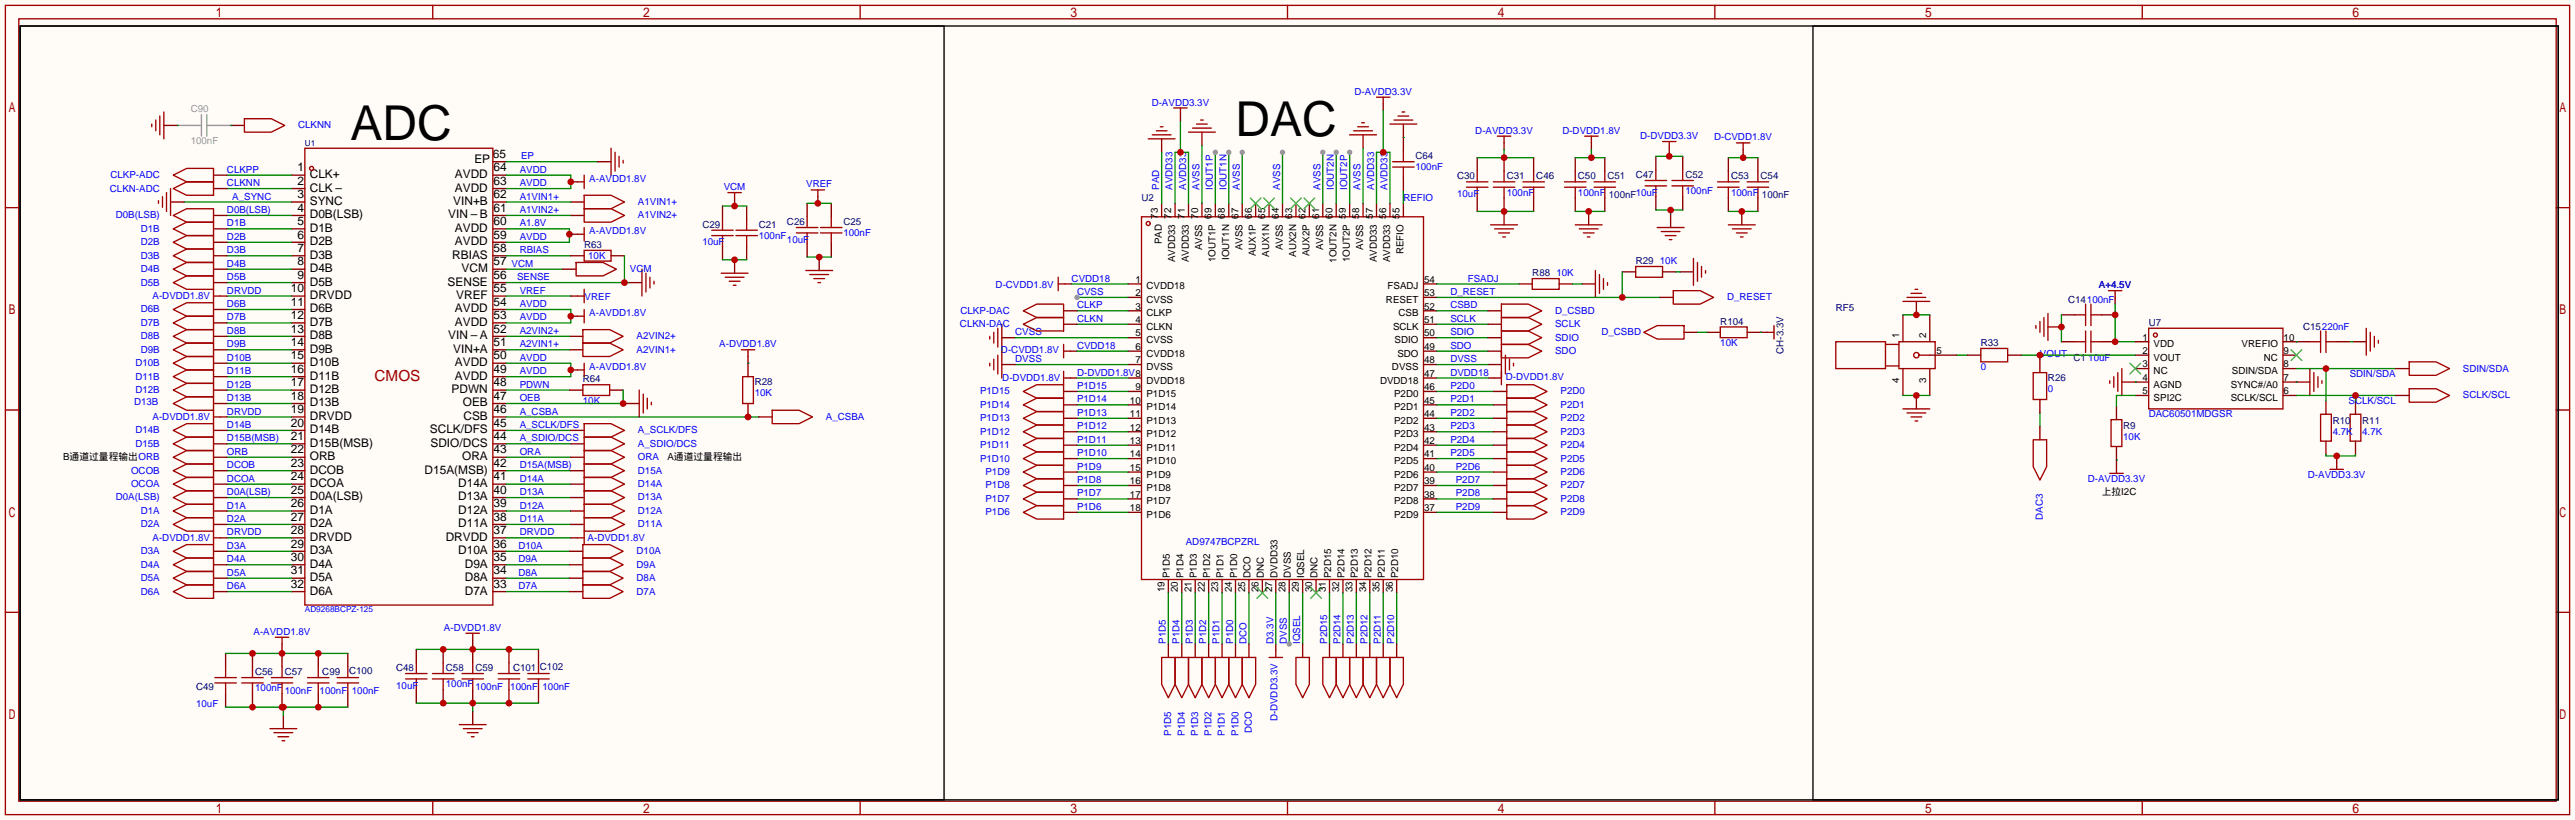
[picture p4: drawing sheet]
<svg xmlns="http://www.w3.org/2000/svg" width="487mm" height="155mm" viewBox="0 0 487 155" stroke-linecap="round" stroke-linejoin="round" font-family="sans-serif">
<defs><g id="words">
<g font-size="9.1">
<text x="66.3" y="26.6">ADC</text>
<text x="233.7" y="25.8">DAC</text>
</g>
<text font-size="2.9" fill="#a00000" x="70.9" y="72">CMOS</text>
<g font-size="2.2">
<text x="93.2" y="29.9">65</text>
<text x="56.3" y="34.9">2</text>
<text x="56.3" y="32.4">1</text>
<text x="58.6" y="33.7">CLK+</text>
<text x="86" y="33.7">AVDD</text>
<text x="89.7" y="30.9">EP</text>
<text x="93.3" y="32.4">64</text>
<text x="93.3" y="34.9">63</text>
<text x="56.3" y="40">4</text>
<text x="56.3" y="37.5">3</text>
<text x="58.6" y="41.3">D0B(LSB)</text>
<text x="58.6" y="38.7">SYNC</text>
<text x="58.6" y="36.2">CLK</text>
<text x="84.8" y="41.3">VIN</text>
<text x="85.7" y="38.7">VIN+B</text>
<text x="86" y="36.2">AVDD</text>
<text x="90.8" y="41.3">B</text>
<text x="93.3" y="37.5">62</text>
<text x="93.3" y="40">61</text>
<text x="56.3" y="47.6">7</text>
<text x="56.3" y="45.1">6</text>
<text x="56.3" y="42.6">5</text>
<text x="58.6" y="46.4">D2B</text>
<text x="58.6" y="43.8">D1B</text>
<text x="86" y="43.8">AVDD</text>
<text x="86" y="46.4">AVDD</text>
<text x="93.3" y="42.6">60</text>
<text x="93.3" y="45.1">59</text>
<text x="93.3" y="47.6">58</text>
<text x="56.3" y="52.7">9</text>
<text x="56.3" y="50.2">8</text>
<text x="58.6" y="54">D5B</text>
<text x="58.6" y="51.4">D4B</text>
<text x="58.6" y="48.9">D3B</text>
<text x="84.7" y="54">SENSE</text>
<text x="85.5" y="48.9">RBIAS</text>
<text x="87.3" y="51.4">VCM</text>
<text x="93.3" y="50.2">57</text>
<text x="93.3" y="52.7">56</text>
<text x="55" y="57.8">11</text>
<text x="55" y="55.3">10</text>
<text x="58.6" y="59.1">D6B</text>
<text x="58.6" y="56.5">DRVDD</text>
<text x="86" y="59.1">AVDD</text>
<text x="86.3" y="56.5">VREF</text>
<text x="93.3" y="55.3">55</text>
<text x="93.3" y="57.8">54</text>
<text x="55" y="65.4">14</text>
<text x="55" y="62.9">13</text>
<text x="55" y="60.3">12</text>
<text x="58.6" y="64.1">D8B</text>
<text x="58.6" y="61.6">D7B</text>
<text x="84.8" y="64.1">VIN</text>
<text x="86" y="61.6">AVDD</text>
<text x="90.8" y="64.1">A</text>
<text x="93.3" y="60.3">53</text>
<text x="93.3" y="62.9">52</text>
<text x="93.3" y="65.4">51</text>
<text x="55" y="70.5">16</text>
<text x="55" y="68">15</text>
<text x="58.6" y="71.8">D11B</text>
<text x="58.6" y="69.2">D10B</text>
<text x="58.6" y="66.7">D9B</text>
<text x="85.7" y="66.7">VIN+A</text>
<text x="86" y="69.2">AVDD</text>
<text x="86" y="71.8">AVDD</text>
<text x="93.3" y="68">50</text>
<text x="93.3" y="70.5">49</text>
<text x="55" y="75.6">18</text>
<text x="55" y="73">17</text>
<text x="58.6" y="76.8">D13B</text>
<text x="58.6" y="74.3">D12B</text>
<text x="85.4" y="74.3">PDWN</text>
<text x="87.5" y="76.8">OEB</text>
<text x="93.3" y="73">48</text>
<text x="93.3" y="75.6">47</text>
<text x="55" y="83.2">21</text>
<text x="55" y="80.7">20</text>
<text x="55" y="78.1">19</text>
<text x="58.6" y="81.9">D14B</text>
<text x="58.6" y="79.4">DRVDD</text>
<text x="81.3" y="81.9">SCLK/DFS</text>
<text x="87.7" y="79.4">CSB</text>
<text x="93.3" y="78.1">46</text>
<text x="93.3" y="80.7">45</text>
<text x="93.3" y="83.2">44</text>
<text x="55" y="88.3">23</text>
<text x="55" y="85.7">22</text>
<text x="58.6" y="89.5">DCOB</text>
<text x="58.6" y="87">ORB</text>
<text x="58.6" y="84.5">D15B(MSB)</text>
<text x="80.3" y="89.5">D15A(MSB)</text>
<text x="81.4" y="84.5">SDIO/DCS</text>
<text x="87.4" y="87">ORA</text>
<text x="93.3" y="85.7">43</text>
<text x="93.3" y="88.3">42</text>
<text x="55" y="95.9">26</text>
<text x="55" y="93.4">25</text>
<text x="55" y="90.8">24</text>
<text x="58.6" y="94.6">D0A(LSB)</text>
<text x="58.6" y="92.1">DCOA</text>
<text x="86.7" y="92.1">D14A</text>
<text x="86.7" y="94.6">D13A</text>
<text x="93.3" y="90.8">41</text>
<text x="93.3" y="93.4">40</text>
<text x="93.3" y="95.9">39</text>
<text x="55" y="101">28</text>
<text x="55" y="98.4">27</text>
<text x="58.6" y="99.7">D2A</text>
<text x="58.6" y="97.2">D1A</text>
<text x="86.7" y="97.2">D12A</text>
<text x="86.7" y="99.7">D11A</text>
<text x="93.3" y="98.4">38</text>
<text x="93.3" y="101">37</text>
<text x="55" y="106.1">30</text>
<text x="55" y="103.5">29</text>
<text x="58.6" y="107.3">D4A</text>
<text x="58.6" y="104.8">D3A</text>
<text x="58.6" y="102.2">DRVDD</text>
<text x="84.3" y="102.2">DRVDD</text>
<text x="86.7" y="104.8">D10A</text>
<text x="87.9" y="107.3">D9A</text>
<text x="93.3" y="103.5">36</text>
<text x="93.3" y="106.1">35</text>
<text x="55" y="111.1">32</text>
<text x="55" y="108.6">31</text>
<text x="58.6" y="112.4">D6A</text>
<text x="58.6" y="109.9">D5A</text>
<text x="87.9" y="109.9">D8A</text>
<text x="87.9" y="112.4">D7A</text>
<text x="93.3" y="108.6">34</text>
<text x="93.3" y="111.1">33</text>
</g>
<g font-size="1.8" fill="#00f">
<text x="256.2" y="17.9">D-AVDD3.3V</text>
<text x="217.8" y="19.9">D-AVDD3.3V</text>
<text x="56.4" y="24.3">CLKNN</text>
<text x="279" y="25.3">D-AVDD3.3V</text>
<text x="295.5" y="25.3">D-DVDD1.8V</text>
<text x="310.2" y="26.3">D-DVDD3.3V</text>
<text x="324.2" y="26.6">D-CVDD1.8V</text>
<text x="20.9" y="33.7">CLKP-ADC</text>
<text x="42.9" y="32.6">CLKPP</text>
<text x="42.9" y="35.2">CLKNN</text>
<text x="98.3" y="35.2">AVDD</text>
<text x="98.3" y="32.6">AVDD</text>
<text x="98.6" y="30.1">EP</text>
<text x="111.4" y="34.4">A-AVDD1.8V</text>
<text x="136.9" y="36">VCM</text>
<text x="152.5" y="35.4">VREF</text>
<text x="219.2" y="35.9" transform="rotate(-90 219.2 35.9)">PAD</text>
<text x="221.8" y="35.9" transform="rotate(-90 221.8 35.9)">AVDD33</text>
<text x="224.3" y="35.9" transform="rotate(-90 224.3 35.9)">AVDD33</text>
<text x="226.9" y="35.9" transform="rotate(-90 226.9 35.9)">AVSS</text>
<text x="229.4" y="35.9" transform="rotate(-90 229.4 35.9)">IOUT1P</text>
<text x="231.9" y="35.9" transform="rotate(-90 231.9 35.9)">IOUT1N</text>
<text x="234.5" y="35.9" transform="rotate(-90 234.5 35.9)">AVSS</text>
<text x="242.1" y="35.9" transform="rotate(-90 242.1 35.9)">AVSS</text>
<text x="249.7" y="35.9" transform="rotate(-90 249.7 35.9)">AVSS</text>
<text x="252.3" y="35.9" transform="rotate(-90 252.3 35.9)">IOUT2N</text>
<text x="254.8" y="35.9" transform="rotate(-90 254.8 35.9)">IOUT2P</text>
<text x="257.3" y="35.9" transform="rotate(-90 257.3 35.9)">AVSS</text>
<text x="259.9" y="35.9" transform="rotate(-90 259.9 35.9)">AVDD33</text>
<text x="262.4" y="35.9" transform="rotate(-90 262.4 35.9)">AVDD33</text>
<text x="267.7" y="32.1">100nF</text>
<text x="20.8" y="36.2">CLKN-ADC</text>
<text x="21.9" y="41.3">D0B(LSB)</text>
<text x="42.9" y="40.3">D0B(LSB)</text>
<text x="43.9" y="37.7">A_SYNC</text>
<text x="98.3" y="40.3">A1VIN2+</text>
<text x="98.3" y="37.7">A1VIN1+</text>
<text x="120.6" y="38.7">A1VIN1+</text>
<text x="120.6" y="41.3">A1VIN2+</text>
<text x="265.4" y="38">REFIO</text>
<text x="275.6" y="37.2">10uF</text>
<text x="285" y="37">100nF</text>
<text x="298.4" y="37">100nF</text>
<text x="309.4" y="37">10uF</text>
<text x="318.8" y="36.7">100nF</text>
<text x="327.4" y="37">100nF</text>
<text x="26.6" y="46.4">D2B</text>
<text x="26.6" y="43.8">D1B</text>
<text x="42.9" y="42.8">D1B</text>
<text x="42.9" y="45.3">D2B</text>
<text x="42.9" y="47.9">D3B</text>
<text x="98.3" y="47.9">RBIAS</text>
<text x="98.3" y="45.3">AVDD</text>
<text x="98.3" y="42.8">A1.8V</text>
<text x="111.4" y="44.3">A-AVDD1.8V</text>
<text x="132.8" y="46.4">10uF</text>
<text x="143.5" y="45.1">100nF</text>
<text x="148.8" y="45.9">10uF</text>
<text x="159.5" y="44.6">100nF</text>
<text x="26.6" y="54">D5B</text>
<text x="26.6" y="51.4">D4B</text>
<text x="26.6" y="48.9">D3B</text>
<text x="42.9" y="50.4">D4B</text>
<text x="42.9" y="53">D5B</text>
<text x="96.8" y="50.4">VCM</text>
<text x="97.8" y="53">SENSE</text>
<text x="111.3" y="48.9">10K</text>
<text x="119.1" y="51.4">VCM</text>
<text x="202.7" y="53.2">CVDD18</text>
<text x="277.6" y="53.2">FSADJ</text>
<text x="294.4" y="52.2">10K</text>
<text x="313.9" y="49.9">10K</text>
<text x="26.6" y="59.1">D6B</text>
<text x="28.9" y="56.5">A-DVDD1.8V</text>
<text x="42.9" y="55.5">DRVDD</text>
<text x="42.9" y="58">D6B</text>
<text x="98.3" y="58">AVDD</text>
<text x="98.3" y="55.5">VREF</text>
<text x="110.6" y="56.8">VREF</text>
<text x="111.4" y="59.8">A-AVDD1.8V</text>
<text x="181.7" y="59.3">CLKP-DAC</text>
<text x="188.3" y="54.5">D-CVDD1.8V</text>
<text x="203.7" y="55.8">CVSS</text>
<text x="203.7" y="58.3">CLKP</text>
<text x="274.3" y="58.3">CSBD</text>
<text x="274.3" y="55.8">D_RESET</text>
<text x="294.1" y="59.3">D_CSBD</text>
<text x="326.6" y="56.8">D_RESET</text>
<text x="397" y="54.5">A+4.5V</text>
<text x="26.6" y="64.1">D8B</text>
<text x="26.6" y="61.6">D7B</text>
<text x="42.9" y="60.6">D7B</text>
<text x="42.9" y="63.1">D8B</text>
<text x="42.9" y="65.7">D9B</text>
<text x="98.3" y="65.7">A2VIN1+</text>
<text x="98.3" y="63.1">A2VIN2+</text>
<text x="98.3" y="60.6">AVDD</text>
<text x="120.4" y="64.1">A2VIN2+</text>
<text x="136" y="65.7">A-DVDD1.8V</text>
<text x="181.6" y="61.9">CLKN-DAC</text>
<text x="192" y="63.4">CVSS</text>
<text x="203.7" y="60.8">CLKN</text>
<text x="203.7" y="65.9">CVDD18</text>
<text x="274.3" y="65.9">SDO</text>
<text x="274.3" y="63.4">SDIO</text>
<text x="274.3" y="60.8">SCLK</text>
<text x="294.1" y="64.4">SDIO</text>
<text x="294.1" y="61.9">SCLK</text>
<text x="302.9" y="63.4">D_CSBD</text>
<text x="325.4" y="65.4">10K</text>
<text x="25.6" y="71.8">D11B</text>
<text x="25.6" y="69.2">D10B</text>
<text x="26.6" y="66.7">D9B</text>
<text x="42.9" y="68.2">D10B</text>
<text x="42.9" y="70.7">D11B</text>
<text x="98.3" y="70.7">AVDD</text>
<text x="98.3" y="68.2">AVDD</text>
<text x="111.4" y="70">A-AVDD1.8V</text>
<text x="120.4" y="66.7">A2VIN1+</text>
<text x="189.3" y="66.7">D-CVDD1.8V</text>
<text x="192" y="68.5">DVSS</text>
<text x="203.7" y="71">D-DVDD1.8V8</text>
<text x="274.3" y="71">DVDD18</text>
<text x="274.3" y="68.5">DVSS</text>
<text x="284.8" y="71.8">D-DVDD1.8V</text>
<text x="294.1" y="66.9">SDO</text>
<text x="374.6" y="70">0</text>
<text x="385.8" y="67.4">VOUT</text>
<text x="395" y="68.2">10uF</text>
<text x="444.4" y="71.3">SDIN/SDA</text>
<text x="465.8" y="70.2">SDIN/SDA</text>
<text x="25.4" y="76.6">D13B</text>
<text x="25.6" y="74.3">D12B</text>
<text x="42.9" y="73.3">D12B</text>
<text x="42.9" y="75.8">D13B</text>
<text x="98.3" y="73.3">PDWN</text>
<text x="98.3" y="75.8">OEB</text>
<text x="110.2" y="76.3">10K</text>
<text x="142.7" y="74.8">10K</text>
<text x="185.4" y="77.1">P1D14</text>
<text x="185.4" y="74.6">P1D15</text>
<text x="189.6" y="72">D-DVDD1.8V</text>
<text x="203.7" y="73.5">P1D15</text>
<text x="203.7" y="76.1">P1D14</text>
<text x="274.3" y="76.1">P2D1</text>
<text x="274.3" y="73.5">P2D0</text>
<text x="295.1" y="77.1">P2D1</text>
<text x="295.1" y="74.6">P2D0</text>
<text x="387.3" y="74.1">0</text>
<text x="444.2" y="76.3">SCLK/SCL</text>
<text x="465.8" y="75.3">SCLK/SCL</text>
<text x="25.6" y="81.9">D14B</text>
<text x="28.9" y="79.4">A-DVDD1.8V</text>
<text x="42.9" y="78.4">DRVDD</text>
<text x="42.9" y="80.9">D14B</text>
<text x="42.9" y="83.4">D15B(MSB)</text>
<text x="98.3" y="83.4">A_SDIO/DCS</text>
<text x="98.3" y="80.9">A_SCLK/DFS</text>
<text x="98.3" y="78.4">A_CSBA</text>
<text x="120.6" y="81.9">A_SCLK/DFS</text>
<text x="156.2" y="79.4">A_CSBA</text>
<text x="185.4" y="82.2">P1D12</text>
<text x="185.4" y="79.6">P1D13</text>
<text x="203.7" y="78.6">P1D13</text>
<text x="203.7" y="81.2">P1D12</text>
<text x="203.7" y="83.7">P1D11</text>
<text x="274.3" y="83.7">P2D4</text>
<text x="274.3" y="81.2">P2D3</text>
<text x="274.3" y="78.6">P2D2</text>
<text x="295.1" y="82.2">P2D3</text>
<text x="295.1" y="79.6">P2D2</text>
<text x="401.6" y="83.2">10K</text>
<text x="406.4" y="78.9">DAC60501MDGSR</text>
<text x="441.2" y="82.2">4.7K</text>
<text x="446.8" y="82.2">4.7K</text>
<text x="24.8" y="89.5">OCOB</text>
<text x="25.6" y="84.5">D15B</text>
<text x="42.9" y="86">ORB</text>
<text x="42.9" y="88.5">DCOB</text>
<text x="98.3" y="88.5">D15A(MSB)</text>
<text x="98.3" y="86">ORA</text>
<text x="120.6" y="89.5">D15A</text>
<text x="120.6" y="87">ORA</text>
<text x="120.6" y="84.5">A_SDIO/DCS</text>
<text x="185.4" y="87.3">P1D10</text>
<text x="185.4" y="84.7">P1D11</text>
<text x="186.4" y="89.8">P1D9</text>
<text x="203.7" y="86.2">P1D10</text>
<text x="203.7" y="88.8">P1D9</text>
<text x="274.3" y="86.2">P2D5</text>
<text x="275.3" y="88.8">P2D6</text>
<text x="295.1" y="89.8">P2D6</text>
<text x="295.1" y="84.7">P2D4</text>
<text x="295.1" y="87.3">P2D5</text>
<text x="21.9" y="94.6">D0A(LSB)</text>
<text x="24.8" y="92.1">OCOA</text>
<text x="42.9" y="91.1">DCOA</text>
<text x="42.9" y="93.6">D0A(LSB)</text>
<text x="98.3" y="93.6">D13A</text>
<text x="98.3" y="91.1">D14A</text>
<text x="120.6" y="92.1">D14A</text>
<text x="120.6" y="94.6">D13A</text>
<text x="186.4" y="94.9">P1D7</text>
<text x="186.4" y="92.3">P1D8</text>
<text x="203.7" y="91.3">P1D8</text>
<text x="203.7" y="93.9">P1D7</text>
<text x="275.3" y="93.9">P2D8</text>
<text x="275.3" y="91.3">P2D7</text>
<text x="295.1" y="92.3">P2D7</text>
<text x="295.1" y="94.9">P2D8</text>
<text x="394.9" y="91.1">D-AVDD3.3V</text>
<text x="436.5" y="90.3">D-AVDD3.3V</text>
<text x="26.6" y="99.7">D2A</text>
<text x="26.6" y="97.2">D1A</text>
<text x="42.9" y="96.1">D1A</text>
<text x="42.9" y="98.7">D2A</text>
<text x="42.9" y="101.2">DRVDD</text>
<text x="98.3" y="101.2">DRVDD</text>
<text x="98.3" y="98.7">D11A</text>
<text x="98.3" y="96.1">D12A</text>
<text x="120.6" y="97.2">D12A</text>
<text x="120.6" y="99.7">D11A</text>
<text x="186.4" y="97.4">P1D6</text>
<text x="203.7" y="96.4">P1D6</text>
<text x="275.3" y="96.4">P2D9</text>
<text x="295.1" y="97.4">P2D9</text>
<text x="386.4" y="98.2" transform="rotate(-90 386.4 98.2)">DAC3</text>
<text x="26.6" y="107.3">D4A</text>
<text x="26.6" y="104.8">D3A</text>
<text x="28.9" y="102.2">A-DVDD1.8V</text>
<text x="42.9" y="103.8">D3A</text>
<text x="42.9" y="106.3">D4A</text>
<text x="98" y="106.3">D9A</text>
<text x="98" y="103.8">D10A</text>
<text x="111.1" y="102.2">A-DVDD1.8V</text>
<text x="120.4" y="104.8">D10A</text>
<text x="120.4" y="107.3">D9A</text>
<text x="224.3" y="103">AD9747BCPZRL</text>
<text x="26.6" y="112.4">D6A</text>
<text x="26.6" y="109.9">D5A</text>
<text x="42.9" y="108.8">D5A</text>
<text x="42.9" y="111.4">D6A</text>
<text x="98" y="111.4">D7A</text>
<text x="98" y="108.8">D8A</text>
<text x="120.4" y="109.9">D8A</text>
<text x="120.4" y="112.4">D7A</text>
<text x="84" y="119.3">A-DVDD1.8V</text>
<text x="47.9" y="120">A-AVDD1.8V</text>
<text x="220.5" y="121.8" transform="rotate(-90 220.5 121.8)">P1D5</text>
<text x="223.1" y="121.8" transform="rotate(-90 223.1 121.8)">P1D4</text>
<text x="225.6" y="121.8" transform="rotate(-90 225.6 121.8)">P1D3</text>
<text x="228.1" y="121.8" transform="rotate(-90 228.1 121.8)">P1D2</text>
<text x="230.7" y="121.8" transform="rotate(-90 230.7 121.8)">P1D1</text>
<text x="233.2" y="121.8" transform="rotate(-90 233.2 121.8)">P1D0</text>
<text x="235.8" y="121.8" transform="rotate(-90 235.8 121.8)">DCO</text>
<text x="240.8" y="121.8" transform="rotate(-90 240.8 121.8)">D3.3V</text>
<text x="243.4" y="121.8" transform="rotate(-90 243.4 121.8)">DVSS</text>
<text x="245.9" y="121.8" transform="rotate(-90 245.9 121.8)">IQSEL</text>
<text x="251" y="121.8" transform="rotate(-90 251 121.8)">P2D15</text>
<text x="253.5" y="121.8" transform="rotate(-90 253.5 121.8)">P2D14</text>
<text x="256.1" y="121.8" transform="rotate(-90 256.1 121.8)">P2D13</text>
<text x="258.6" y="121.8" transform="rotate(-90 258.6 121.8)">P2D12</text>
<text x="261.2" y="121.8" transform="rotate(-90 261.2 121.8)">P2D11</text>
<text x="263.7" y="121.8" transform="rotate(-90 263.7 121.8)">P2D10</text>
<text x="48.3" y="130.7">100nF</text>
<text x="53.8" y="131.2">100nF</text>
<text x="60.5" y="131.2">100nF</text>
<text x="66.5" y="131.2">100nF</text>
<text x="74.9" y="130.2">10uF</text>
<text x="84.3" y="129.9">100nF</text>
<text x="89.9" y="130.4">100nF</text>
<text x="96.5" y="130.4">100nF</text>
<text x="102.6" y="130.4">100nF</text>
<text x="37.1" y="133.7">10uF</text>
<text x="241.6" y="136.4" transform="rotate(-90 241.6 136.4)">D-DVDD3.3V</text>
<text x="221.5" y="139.1" transform="rotate(-90 221.5 139.1)">P1D5</text>
<text x="224.1" y="139.1" transform="rotate(-90 224.1 139.1)">P1D4</text>
<text x="226.6" y="139.1" transform="rotate(-90 226.6 139.1)">P1D3</text>
<text x="229.2" y="139.1" transform="rotate(-90 229.2 139.1)">P1D2</text>
<text x="231.7" y="139.1" transform="rotate(-90 231.7 139.1)">P1D1</text>
<text x="234.2" y="139.1" transform="rotate(-90 234.2 139.1)">P1D0</text>
<text x="236.8" y="138.6" transform="rotate(-90 236.8 138.6)">DCO</text>
</g>
<g font-size="1.8" fill="#999">
<text x="36.1" y="21.2">C90</text>
<text x="36.1" y="27.3">100nF</text>
</g>
<g font-size="1.8" fill="#000080">
<text x="267.7" y="30.1">C64</text>
<text x="275.6" y="33.9">C30</text>
<text x="285" y="33.9">C31</text>
<text x="290.6" y="33.9">C46</text>
<text x="298.4" y="33.9">C50</text>
<text x="304" y="33.9">C51</text>
<text x="309.4" y="33.7">C47</text>
<text x="318.8" y="33.7">C52</text>
<text x="327.4" y="33.9">C53</text>
<text x="333" y="33.9">C54</text>
<text x="215.9" y="38">U2</text>
<text x="304.3" y="37.5">100nF</text>
<text x="333.2" y="37.5">100nF</text>
<text x="110.5" y="46.9">R63</text>
<text x="132.8" y="43.1">C29</text>
<text x="143.5" y="43.1">C21</text>
<text x="148.8" y="42.6">C26</text>
<text x="159.5" y="42.6">C25</text>
<text x="289.8" y="52.2">R88</text>
<text x="309.4" y="49.9">R29</text>
<text x="347.2" y="58.8">RF5</text>
<text x="391.2" y="57.3">C14100nF</text>
<text x="325.4" y="61.4">R104</text>
<text x="374.6" y="65.4">R33</text>
<text x="406.4" y="61.6">U7</text>
<text x="435.6" y="62.4">C15220nF</text>
<text x="337.4" y="66.9" transform="rotate(-90 337.4 66.9)">CH-3.3V</text>
<text x="392.2" y="68.2">C1</text>
<text x="110.2" y="72.3">R64</text>
<text x="142.7" y="72.8">R28</text>
<text x="387.3" y="72">R26</text>
<text x="401.6" y="81.2">R9</text>
<text x="441.2" y="80.1">R10</text>
<text x="446.8" y="80.1">R11</text>
<text x="37.1" y="130.4">C49</text>
<text x="48.3" y="127.6">C56</text>
<text x="53.8" y="127.6">C57</text>
<text x="61" y="127.6">C99</text>
<text x="66" y="127.4">C100</text>
<text x="74.9" y="126.9">C48</text>
<text x="84.3" y="126.9">C58</text>
<text x="89.9" y="126.9">C59</text>
<text x="97" y="126.9">C101</text>
<text x="102.1" y="126.6">C102</text>
</g>
<g font-size="1.8">
<text x="219" y="41.3" transform="rotate(-90 219 41.3)">73</text>
<text x="221.5" y="41.3" transform="rotate(-90 221.5 41.3)">72</text>
<text x="224.1" y="41.3" transform="rotate(-90 224.1 41.3)">71</text>
<text x="226.6" y="41.3" transform="rotate(-90 226.6 41.3)">70</text>
<text x="229.2" y="41.3" transform="rotate(-90 229.2 41.3)">69</text>
<text x="231.7" y="41.3" transform="rotate(-90 231.7 41.3)">68</text>
<text x="234.2" y="41.3" transform="rotate(-90 234.2 41.3)">67</text>
<text x="236.8" y="41.3" transform="rotate(-90 236.8 41.3)">66</text>
<text x="239.3" y="41.3" transform="rotate(-90 239.3 41.3)">65</text>
<text x="241.9" y="41.3" transform="rotate(-90 241.9 41.3)">64</text>
<text x="244.4" y="41.3" transform="rotate(-90 244.4 41.3)">63</text>
<text x="246.9" y="41.3" transform="rotate(-90 246.9 41.3)">62</text>
<text x="249.5" y="41.3" transform="rotate(-90 249.5 41.3)">61</text>
<text x="252" y="41.3" transform="rotate(-90 252 41.3)">60</text>
<text x="254.6" y="41.3" transform="rotate(-90 254.6 41.3)">59</text>
<text x="257.1" y="41.3" transform="rotate(-90 257.1 41.3)">58</text>
<text x="259.6" y="41.3" transform="rotate(-90 259.6 41.3)">57</text>
<text x="262.2" y="41.3" transform="rotate(-90 262.2 41.3)">56</text>
<text x="264.7" y="41.3" transform="rotate(-90 264.7 41.3)">55</text>
<text x="219.8" y="46.2" transform="rotate(-90 219.8 46.2)">PAD</text>
<text x="227.4" y="47.3" transform="rotate(-90 227.4 47.3)">AVSS</text>
<text x="235" y="47.3" transform="rotate(-90 235 47.3)">AVSS</text>
<text x="242.6" y="47.3" transform="rotate(-90 242.6 47.3)">AVSS</text>
<text x="250.2" y="47.3" transform="rotate(-90 250.2 47.3)">AVSS</text>
<text x="257.9" y="47.3" transform="rotate(-90 257.9 47.3)">AVSS</text>
<text x="214.7" y="53.5">1</text>
<text x="222.3" y="49.6" transform="rotate(-90 222.3 49.6)">AVDD33</text>
<text x="224.8" y="49.6" transform="rotate(-90 224.8 49.6)">AVDD33</text>
<text x="229.9" y="49.6" transform="rotate(-90 229.9 49.6)">1OUT1P</text>
<text x="232.5" y="49.2" transform="rotate(-90 232.5 49.2)">IOUT1N</text>
<text x="237.5" y="48.5" transform="rotate(-90 237.5 48.5)">AUX1P</text>
<text x="240.1" y="48.6" transform="rotate(-90 240.1 48.6)">AUX1N</text>
<text x="245.2" y="48.6" transform="rotate(-90 245.2 48.6)">AUX2N</text>
<text x="247.7" y="48.5" transform="rotate(-90 247.7 48.5)">AUX2P</text>
<text x="252.8" y="49.7" transform="rotate(-90 252.8 49.7)">1OUT2N</text>
<text x="255.3" y="49.6" transform="rotate(-90 255.3 49.6)">1OUT2P</text>
<text x="260.4" y="49.6" transform="rotate(-90 260.4 49.6)">AVDD33</text>
<text x="262.9" y="49.6" transform="rotate(-90 262.9 49.6)">AVDD33</text>
<text x="265.5" y="48.1" transform="rotate(-90 265.5 48.1)">REFIO</text>
<text x="269.4" y="53.5">54</text>
<text x="214.7" y="56">2</text>
<text x="214.7" y="58.5">3</text>
<text x="216.8" y="54.7">CVDD18</text>
<text x="216.8" y="57.3">CVSS</text>
<text x="216.8" y="59.8">CLKP</text>
<text x="262.1" y="57.3">RESET</text>
<text x="262.4" y="54.7">FSADJ</text>
<text x="264.5" y="59.8">CSB</text>
<text x="269.4" y="58.5">52</text>
<text x="269.4" y="56">53</text>
<text x="214.7" y="61.1">4</text>
<text x="214.7" y="63.6">5</text>
<text x="216.8" y="62.3">CLKN</text>
<text x="216.8" y="64.9">CVSS</text>
<text x="263.5" y="62.3">SCLK</text>
<text x="263.8" y="64.9">SDIO</text>
<text x="269.4" y="63.6">50</text>
<text x="269.4" y="61.1">51</text>
<text x="359.2" y="63.8" transform="rotate(-90 359.2 63.8)">1</text>
<text x="364.3" y="63.8" transform="rotate(-90 364.3 63.8)">2</text>
<text x="405.2" y="64.4">1</text>
<text x="407.3" y="65.6">VDD</text>
<text x="424" y="65.6">VREFIO</text>
<text x="431.9" y="64.4">10</text>
<text x="214.7" y="66.2">6</text>
<text x="214.7" y="68.7">7</text>
<text x="216.8" y="67.4">CVDD18</text>
<text x="216.8" y="70">DVSS</text>
<text x="263.3" y="70">DVSS</text>
<text x="264.3" y="67.4">SDO</text>
<text x="269.4" y="71.2">47</text>
<text x="269.4" y="68.7">48</text>
<text x="269.4" y="66.2">49</text>
<text x="366.3" y="66.9">5</text>
<text x="405.2" y="66.9">2</text>
<text x="405.2" y="69.5">3</text>
<text x="405.2" y="72">4</text>
<text x="407.3" y="68.2">VOUT</text>
<text x="407.3" y="70.7">NC</text>
<text x="422.1" y="70.7">SDIN/SDA</text>
<text x="428.2" y="68.2">NC</text>
<text x="431.9" y="72">7</text>
<text x="431.9" y="69.5">8</text>
<text x="431.9" y="66.9">9</text>
<text x="213.7" y="76.3">10</text>
<text x="214.7" y="73.8">9</text>
<text x="216.8" y="72.5">DVDD18</text>
<text x="216.8" y="75">P1D15</text>
<text x="216.8" y="77.6">P1D14</text>
<text x="261" y="72.5">DVDD18</text>
<text x="263.7" y="77.6">P2D1</text>
<text x="263.7" y="75">P2D0</text>
<text x="269.4" y="76.3">45</text>
<text x="269.4" y="73.8">46</text>
<text x="359.2" y="72.5" transform="rotate(-90 359.2 72.5)">4</text>
<text x="364.3" y="72.5" transform="rotate(-90 364.3 72.5)">3</text>
<text x="405.2" y="74.5">5</text>
<text x="407.3" y="73.3">AGND</text>
<text x="407.3" y="75.8">SPI2C</text>
<text x="421.9" y="75.8">SCLK/SCL</text>
<text x="421.9" y="73.3">SYNC#/A0</text>
<text x="431.9" y="74.5">6</text>
<text x="213.7" y="78.9">11</text>
<text x="213.7" y="81.4">12</text>
<text x="213.7" y="83.9">13</text>
<text x="216.8" y="80.1">P1D13</text>
<text x="216.8" y="82.7">P1D12</text>
<text x="263.7" y="82.7">P2D3</text>
<text x="263.7" y="80.1">P2D2</text>
<text x="269.4" y="83.9">42</text>
<text x="269.4" y="81.4">43</text>
<text x="269.4" y="78.9">44</text>
<text x="11.9" y="87">B通道过量程输出ORB</text>
<text x="126.2" y="87">A通道过量程输出</text>
<text x="213.7" y="86.5">14</text>
<text x="213.7" y="89">15</text>
<text x="216.8" y="85.2">P1D11</text>
<text x="216.8" y="87.7">P1D10</text>
<text x="263.7" y="87.7">P2D5</text>
<text x="263.7" y="85.2">P2D4</text>
<text x="269.4" y="89">40</text>
<text x="269.4" y="86.5">41</text>
<text x="213.7" y="91.6">16</text>
<text x="213.7" y="94.1">17</text>
<text x="216.8" y="90.3">P1D9</text>
<text x="216.8" y="92.8">P1D8</text>
<text x="216.8" y="95.4">P1D7</text>
<text x="263.7" y="95.4">P2D8</text>
<text x="263.7" y="92.8">P2D7</text>
<text x="263.7" y="90.3">P2D6</text>
<text x="269.4" y="94.1">38</text>
<text x="269.4" y="91.6">39</text>
<text x="397.5" y="93.6">上拉I2C</text>
<text x="213.7" y="96.6">18</text>
<text x="216.8" y="97.9">P1D6</text>
<text x="263.7" y="97.9">P2D9</text>
<text x="269.4" y="96.6">37</text>
<text x="220.3" y="112" transform="rotate(-90 220.3 112)">19</text>
<text x="221.3" y="109.3" transform="rotate(-90 221.3 109.3)">P1D5</text>
<text x="222.8" y="112" transform="rotate(-90 222.8 112)">20</text>
<text x="223.8" y="109.3" transform="rotate(-90 223.8 109.3)">P1D4</text>
<text x="225.3" y="112" transform="rotate(-90 225.3 112)">21</text>
<text x="226.4" y="109.3" transform="rotate(-90 226.4 109.3)">P1D3</text>
<text x="227.9" y="112" transform="rotate(-90 227.9 112)">22</text>
<text x="228.9" y="109.3" transform="rotate(-90 228.9 109.3)">P1D2</text>
<text x="230.4" y="112" transform="rotate(-90 230.4 112)">23</text>
<text x="231.4" y="109.3" transform="rotate(-90 231.4 109.3)">P1D1</text>
<text x="233" y="112" transform="rotate(-90 233 112)">24</text>
<text x="234" y="109.3" transform="rotate(-90 234 109.3)">P1D0</text>
<text x="235.5" y="112" transform="rotate(-90 235.5 112)">25</text>
<text x="236.5" y="109.3" transform="rotate(-90 236.5 109.3)">DCO</text>
<text x="238" y="112" transform="rotate(-90 238 112)">26</text>
<text x="239.1" y="109.3" transform="rotate(-90 239.1 109.3)">DNC</text>
<text x="240.6" y="112" transform="rotate(-90 240.6 112)">27</text>
<text x="241.6" y="109.3" transform="rotate(-90 241.6 109.3)">DVDD33</text>
<text x="243.1" y="112" transform="rotate(-90 243.1 112)">28</text>
<text x="244.1" y="109.3" transform="rotate(-90 244.1 109.3)">DVSS</text>
<text x="245.7" y="112" transform="rotate(-90 245.7 112)">29</text>
<text x="246.7" y="109.3" transform="rotate(-90 246.7 109.3)">IQSEL</text>
<text x="248.2" y="112" transform="rotate(-90 248.2 112)">30</text>
<text x="249.2" y="109.3" transform="rotate(-90 249.2 109.3)">DNC</text>
<text x="250.7" y="112" transform="rotate(-90 250.7 112)">31</text>
<text x="251.8" y="109.3" transform="rotate(-90 251.8 109.3)">P2D15</text>
<text x="253.3" y="112" transform="rotate(-90 253.3 112)">32</text>
<text x="254.3" y="109.3" transform="rotate(-90 254.3 109.3)">P2D14</text>
<text x="255.8" y="112" transform="rotate(-90 255.8 112)">33</text>
<text x="256.8" y="109.3" transform="rotate(-90 256.8 109.3)">P2D13</text>
<text x="258.4" y="112" transform="rotate(-90 258.4 112)">34</text>
<text x="259.4" y="109.3" transform="rotate(-90 259.4 109.3)">P2D12</text>
<text x="260.9" y="112" transform="rotate(-90 260.9 112)">35</text>
<text x="261.9" y="109.3" transform="rotate(-90 261.9 109.3)">P2D11</text>
<text x="263.4" y="112" transform="rotate(-90 263.4 112)">36</text>
<text x="264.5" y="109.3" transform="rotate(-90 264.5 109.3)">P2D10</text>
</g>
<text font-size="1.6" fill="#000080" x="57.7" y="27.6">U1</text>
<text font-size="1.6" fill="#00f" x="57.7" y="115.7">AD9268BCPZ-125</text>
</g></defs>
<path d="M0 0h487v155h-487z" fill="#fffcf7"/>
<g fill="none" stroke="#a10000" stroke-width=".25">
<path d="M1 1h485v153h-485zM3.6 3.6h479.9v147.9h-479.9zM81.8 1v2.6M162.7 1v2.6M243.5 1v2.6M324.3 1v2.6M405.2 1v2.6M1 39.3h2.6M57.7 28h35.5v86.4h-35.5zM217.2 26.3h5M217.9 25.5h3.6M218.7 24.7h2"/>
<path d="M219.5 24h.5M224.8 25h5.1M225.6 24.2h3.5M226.3 23.5h2M227.1 22.7h.5M255.3 25.5h5M256 24.7h3.6M256.8 24h2M257.6 23.2h.5M262.9 23.5h5.1M263.4 31.6h4.1M263.4 30.6h4.1"/>
<path d="M263.7 22.7h3.5M264.4 21.9h2M265.2 21.2h.5M265.4 28.5v2.1M265.4 31.6v2M277.4 34.4h4M277.4 35.4h4M279.4 32.3v2.1M279.4 35.4v2M282.4 34.4h4.1M282.4 35.4h4.1M284.5 32.3v2.1"/>
<path d="M284.5 35.4v2M288 34.4h4.1M288 35.4h4.1M290.1 32.3v2.1M290.1 35.4v2M295.9 34.4h4.1M295.9 35.4h4.1M297.9 32.3v2.1M297.9 35.4v2M301.5 34.4h4.1M301.5 35.4h4.1M303.5 32.3v2.1"/>
<path d="M303.5 35.4v2M311.1 34.1h4.1M311.1 35.1h4.1M313.2 32.1v2M313.2 35.1v2.1M316.2 34.1h4.1M316.2 35.1h4.1M318.3 32.1v2M318.3 35.1v2.1M324.9 34.4h4M324.9 35.4h4M326.9 32.3v2.1"/>
<path d="M326.9 35.4v2M330.5 34.4h4M330.5 35.4h4M332.5 32.3v2.1M332.5 35.4v2M483.5 39.3h2.5M134.6 43.5h4.1M134.6 44.5h4.1M136.4 51.7h5.1M136.7 41.5v2M136.7 44.5v2.1M137.2 52.4h3.5"/>
<path d="M137.9 53.2h2.1M138.7 53.9h.5M139.2 43.5h4.1M139.2 44.5h4.1M141.2 41.5v2M141.2 44.5v2.1M150.6 43h4.1M150.6 44h4.1M152.4 51.1h5.1M152.7 41v2M152.7 44v2.1M153.2 51.9h3.5"/>
<path d="M153.9 52.7h2.1M154.7 53.4h.5M155.2 43h4.1M155.2 44h4.1M157.2 41v2M157.2 44v2.1M215.9 41h53.3v68.6h-53.3zM281.9 42.5h5.1M282.7 43.3h3.6M283.5 44h2M284.2 44.8h.5M297.9 42.5h5.1"/>
<path d="M298.7 43.3h3.6M299.5 44h2M300.2 44.8h.5M313.4 43h5.1M314.2 43.8h3.6M315 44.5h2M315.7 45.3h.5M326.9 42.5h5.1M327.7 43.3h3.5M328.4 44h2.1M329.2 44.8h.5M359.9 57h5.1"/>
<path d="M360.7 56.2h3.5M361.4 55.5h2.1M362.2 54.7h.5M1 77.5h2.6M187.2 63.6v.5M188 62.8v2.1M188.7 62.1v3.5M189.5 61.3v5.1M284 66.4v5.1M284.7 67.1v3.6M285.5 67.9v2M286.3 68.7v.5"/>
<path d="M359.9 77.3h5.1M360.7 78.1h3.5M361.4 78.8h2.1M362.2 79.6h.5M483.5 77.5h2.5M1 115.8h2.6M483.5 115.8h2.5M40.6 128.1h4.1M40.6 129.1h4.1M42.7 126.1v2M42.7 129.1v2.1M45.7 128.1h4.1"/>
<path d="M45.7 129.1h4.1M47.8 126.1v2M47.8 129.1v2.1M51.1 137.8h5M51.3 128.1h4.1M51.3 129.1h4.1M51.8 138.5h3.6M52.6 139.3h2M53.3 126.1v2M53.3 129.1v2.1M58.2 128.1h4M58.2 129.1h4"/>
<path d="M60.2 126.1v2M60.2 129.1v2.1M63.8 128.1h4M63.8 129.1h4M65.8 126.1v2M65.8 129.1v2.1M76.7 127.3h4.1M76.7 128.4h4.1M78.7 125.3v2M78.7 128.4v2M81.8 127.3h4.1M81.8 128.4h4.1"/>
<path d="M83.8 125.3v2M83.8 128.4v2M86.9 137h5M87.4 127.3h4M87.4 128.4h4M87.6 137.8h3.6M88.4 138.5h2M89.2 139.3h.5M89.4 125.3v2M89.4 128.4v2M94.2 127.3h4.1M94.2 128.4h4.1"/>
<path d="M96.3 125.3v2M96.3 128.4v2M99.8 127.3h4.1M99.8 128.4h4.1M101.9 125.3v2M101.9 128.4v2M53.3 140h.5M81.8 151.5v2.5M162.7 151.5v2.5M243.5 151.5v2.5M324.3 151.5v2.5M405.2 151.5v2.5"/>
<circle cx="58.9" cy="31.8" r=".38"/>
<circle cx="217.2" cy="42.3" r=".38"/>
</g>
<g fill="none" stroke="#870000" stroke-width=".25">
<path d="M55.1 33.1h2.6M55.1 35.7h2.6M55.1 38.2h2.6M93.2 30.6h2.6M93.2 33.1h2.6M93.2 35.7h2.6M93.2 38.2h2.6M136.7 39v2.5M141.2 39v2.5M152.7 38.4v2.6M157.2 38.4v2.6M219.7 26.3v2.5"/>
<path d="M219.7 38.4v2.6M222.2 38.4v2.6M224.8 38.4v2.6M227.3 25v2.5M227.3 38.4v2.6M229.9 38.4v2.6M232.4 38.4v2.6M234.9 38.4v2.6M237.5 38.4v2.6M240 38.4v2.6M242.6 38.4v2.6M245.1 38.4v2.6"/>
<path d="M247.6 38.4v2.6M250.2 38.4v2.6M252.7 38.4v2.6M255.3 38.4v2.6M257.8 25.5v2.5M257.8 38.4v2.6M260.3 38.4v2.6M262.9 38.4v2.6M265.4 23.5v5M265.4 33.6v2.6M265.4 38.4v2.6M279.4 29.8v2.5"/>
<path d="M279.4 37.4v2.6M284.5 29.8v2.5M284.5 37.4v5.1M290.1 29.8v2.5M290.1 37.4v2.6M297.9 29.8v2.5M297.9 37.4v2.6M300.5 40v2.5M303.5 29.8v2.5M303.5 37.4v2.6M313.2 29.6v2.5M313.2 37.2v2.5"/>
<path d="M318.3 29.6v2.5M318.3 37.2v2.5M326.9 29.8v2.5M326.9 37.4v2.6M329.4 40v2.5M332.5 29.8v2.5M332.5 37.4v2.6M55.1 40.7h2.6M55.1 43.3h2.6M55.1 45.8h2.6M55.1 48.4h2.6M55.1 50.9h2.6"/>
<path d="M55.1 53.4h2.6M55.1 56h2.6M55.1 58.5h2.6M93.2 40.7h2.6M93.2 43.3h2.6M93.2 45.8h2.6M93.2 48.4h2.6M93.2 50.9h2.6M93.2 53.4h2.6M93.2 56h2.6M93.2 58.5h2.6M136.7 46.6v2.5"/>
<path d="M138.9 49.1v2.6M141.2 46.6v2.5M152.7 46.1v2.5M154.9 48.6v2.5M157.2 46.1v2.5M213.4 53.7h2.5M213.4 56.2h2.5M213.4 58.8h2.5M269.2 53.7h2.6M269.2 56.2h2.6M269.2 58.8h2.6M316 40.5v2.5"/>
<path d="M362.5 57v2.5M55.1 61.1h2.6M55.1 63.6h2.6M55.1 66.1h2.6M55.1 68.7h2.6M55.1 71.2h2.6M55.1 73.8h2.6M55.1 76.3h2.6M55.1 78.8h2.6M93.2 61.1h2.6M93.2 63.6h2.6M93.2 66.1h2.6"/>
<path d="M93.2 68.7h2.6M93.2 71.2h2.6M93.2 73.8h2.6M93.2 76.3h2.6M93.2 78.8h2.6M189.5 63.8h2.5M213.4 61.3h2.5M213.4 63.8h2.5M213.4 66.4h2.5M213.4 68.9h2.5M213.4 71.5h2.5M213.4 74h2.5"/>
<path d="M213.4 76.5h2.5M213.4 79.1h2.5M269.2 61.3h2.6M269.2 63.8h2.6M269.2 66.4h2.6M269.2 68.9h2.6M269.2 71.5h2.6M269.2 74h2.6M269.2 76.5h2.6M269.2 79.1h2.6M281.4 68.9h2.6M362.5 74.8v2.5"/>
<path d="M55.1 81.4h2.6M55.1 83.9h2.6M55.1 86.5h2.6M55.1 89h2.6M55.1 91.5h2.6M55.1 94.1h2.6M55.1 96.6h2.6M55.1 99.2h2.6M93.2 81.4h2.6M93.2 83.9h2.6M93.2 86.5h2.6M93.2 89h2.6"/>
<path d="M93.2 91.5h2.6M93.2 94.1h2.6M93.2 96.6h2.6M93.2 99.2h2.6M213.4 81.6h2.5M213.4 84.2h2.5M213.4 86.7h2.5M213.4 89.2h2.5M213.4 91.8h2.5M213.4 94.3h2.5M213.4 96.9h2.5M269.2 81.6h2.6"/>
<path d="M269.2 84.2h2.6M269.2 86.7h2.6M269.2 89.2h2.6M269.2 91.8h2.6M269.2 94.3h2.6M269.2 96.9h2.6M55.1 101.7h2.6M55.1 104.2h2.6M55.1 106.8h2.6M55.1 109.3h2.6M55.1 111.9h2.6M93.2 101.7h2.6"/>
<path d="M93.2 104.2h2.6M93.2 106.8h2.6M93.2 109.3h2.6M93.2 111.9h2.6M221 109.6v2.5M223.5 109.6v2.5M226.1 109.6v2.5M228.6 109.6v2.5M231.1 109.6v2.5M233.7 109.6v2.5M236.2 109.6v2.5M238.8 109.6v2.5"/>
<path d="M241.3 109.6v2.5M243.8 109.6v2.5M246.4 109.6v2.5M248.9 109.6v2.5M251.5 109.6v2.5M254 109.6v2.5M256.5 109.6v2.5M259.1 109.6v2.5M261.6 109.6v2.5M264.2 109.6v2.5M42.7 123.5v2.6M42.7 131.2v2.5"/>
<path d="M47.8 123.5v2.6M47.8 131.2v2.5M53.3 123.5v2.6M53.3 131.2v2.5M53.6 135.2v2.6M60.2 123.5v2.6M60.2 131.2v2.5M65.8 123.5v2.6M65.8 131.2v2.5M78.7 122.8v2.5M78.7 130.4v2.5M83.8 122.8v2.5"/>
<path d="M83.8 130.4v2.5M89.4 122.8v2.5M89.4 130.4v2.5M89.4 134.5v2.5M96.3 122.8v2.5M96.3 130.4v2.5M101.9 122.8v2.5M101.9 130.4v2.5"/>
</g>
<path d="M236.5 37.4l2 2.1M238.5 37.4l-2 2.1M239 37.4l2 2.1M241 37.4l-2 2.1M244.1 37.4l2 2.1M246.1 37.4l-2 2.1M246.6 37.4l2.1 2.1M248.7 37.4l-2.1 2.1M237.7 111.1l2.1 2M239.8 111.1l-2.1 2M247.9 111.1l2 2M249.9 111.1l-2 2" fill="none" stroke="#3c3" stroke-width=".25"/>
<path d="M33.5 23.7h4.6M38.1 21.7v4M39.1 23.7h4.6M39.1 21.7v4" fill="none" stroke="#999" stroke-width=".25"/>
<path d="M265.4 26h.1M152.7 48.6h4.5" fill="none" stroke="#008700" stroke-width=".25"/>
<circle cx="154.9" cy="48.6" r=".63" fill="#c00"/>
<path d="M297.9 40h5.6" fill="none" stroke="#008700" stroke-width=".25"/>
<circle cx="300.5" cy="40" r=".63" fill="#c00"/>
<path d="M279.4 40h10.7" fill="none" stroke="#008700" stroke-width=".25"/>
<circle cx="284.5" cy="40" r=".63" fill="#c00"/>
<path d="M78.7 132.9h23.2M89.4 132.9v1.6" fill="none" stroke="#008700" stroke-width=".25"/>
<g fill="#c00">
<circle cx="89.4" cy="132.9" r=".63"/>
<circle cx="83.8" cy="132.9" r=".63"/>
<circle cx="96.3" cy="132.9" r=".63"/>
</g>
<path d="M136.7 49.1h4.5" fill="none" stroke="#008700" stroke-width=".25"/>
<circle cx="138.9" cy="49.1" r=".63" fill="#c00"/>
<path d="M326.9 40h5.6" fill="none" stroke="#008700" stroke-width=".25"/>
<circle cx="329.4" cy="40" r=".63" fill="#c00"/>
<path d="M42.7 133.7h23.1M53.6 133.7v1.5" fill="none" stroke="#008700" stroke-width=".25"/>
<g fill="#c00">
<circle cx="53.3" cy="133.7" r=".63"/>
<circle cx="47.8" cy="133.7" r=".63"/>
<circle cx="53.6" cy="133.7" r=".63"/>
<circle cx="60.2" cy="133.7" r=".63"/>
</g>
<path d="M313.2 39.7h5.1M316 39.7v.8" fill="none" stroke="#008700" stroke-width=".25"/>
<circle cx="316" cy="39.7" r=".63" fill="#c00"/>
<g fill="none" stroke="#870000" stroke-width=".25">
<path d="M107.9 38.2h2.6M107.9 40.7h2.6M389.9 59.5h2.5M397.5 59.5h2.5M400 56.2v1.3M107.7 66.1h2.5M107.7 63.6h2.5M333 62.8h1.3M387.3 61.8h2.6M389.9 64.6h2.5M397.5 64.6h2.5M400.3 76.8v2.5"/>
<path d="M401.3 72.2h2.6M434.3 64.6h2.6M434.3 72.2h2.6M439.9 75.8v2.5M442 64.6h2.5M445 64.6h2.5M445.5 75.8v2.5M400.3 84.4v2.6M439.9 83.4v2.5M445.5 83.4v2.5"/>
</g>
<g fill="none" stroke="#a10000" stroke-width=".25">
<path d="M110.5 36.9h5.1l2.5 1.3-2.5 1.3h-5.1zM110.5 39.5h5.1l2.5 1.2-2.5 1.3h-5.1zM387.3 59.3v5.1M392.4 59.5h2.1M394.5 57.5v4.1M395.5 57.5v4.1M395.5 59.5h2M398.8 55h2.5M400 55v1.2M110.2 64.9h5.1l2.6 1.2-2.6 1.3h-5.1zM110.2 62.3h5.1l2.6 1.3-2.6 1.3h-5.1zM334.3 62.8h1.2"/>
<path d="M335.5 61.6v2.5M385.1 61.6v.5M385.8 60.8v2M386.6 60v3.6M392.4 64.6h2.1M394.5 62.6v4M395.5 62.6v4M395.5 64.6h2M399 72v.5M399.3 79.3h2v5.1h-2zM399.8 71.2v2M400.6 70.4v3.6"/>
<path d="M401.3 69.7v5.1M436.9 64.6h2M436.9 69.7v5.1M437.6 70.4v3.6M438.4 71.2v2M438.9 78.3h2v5.1h-2zM438.9 62.6v4M439.2 72v.5M439.9 64.6h2.1M439.9 62.6v4M444.5 78.3h2v5.1h-2zM447.5 62.1v5"/>
<path d="M448.3 62.8v3.6M449.1 63.6v2M449.8 64.4v.5"/>
</g>
<g fill="none" stroke="#008700" stroke-width=".25">
<path d="M34.8 38.2h20.3M42.9 33.1h12.2M42.9 35.7h12.2M42.9 40.7h12.2M42.9 43.3h12.2M42.9 45.8h12.2M42.9 48.4h12.2M42.9 50.9h12.2M42.9 53.4h12.2M42.9 56h12.2M42.9 58.5h12.2M95.8 43.3h11.9v2.5h-11.9"/>
<path d="M95.8 48.4h12.1M95.8 50.9h10.6M95.8 56h12.1M95.8 58.5h12.1v2.6h-12.1M107.7 44.3h.2M42.9 61.1h12.2M42.9 63.6h12.2M42.9 66.1h12.2M42.9 68.7h12.2M42.9 71.2h12.2M42.9 73.8h12.2M42.9 76.3h12.2"/>
<path d="M42.9 78.8h12.2M95.8 63.6h11.9M95.8 66.1h11.9M95.8 68.7h12.1v2.5h-12.1M95.8 73.8h11.9M95.8 78.8h47.7M385.8 78.1v2.5M42.9 81.4h12.2M42.9 83.9h12.2M42.9 86.5h12.2M42.9 89h12.2M42.9 91.5h12.2"/>
<path d="M42.9 94.1h12.2M42.9 96.6h12.2M42.9 99.2h12.2M95.8 81.4h12.1M95.8 83.9h12.1M95.8 86.5h12.1M95.8 89h12.1M95.8 91.5h12.1M95.8 94.1h12.1M95.8 96.6h12.1M95.8 99.2h12.1M42.9 101.7h12.2"/>
<path d="M42.9 104.2h12.2M42.9 106.8h12.2M42.9 109.3h12.2M42.9 111.9h12.2M95.8 101.7h12.1M95.8 104.2h11.9M95.8 106.8h11.9M95.8 109.3h11.9M95.8 111.9h11.9"/>
</g>
<circle cx="107.7" cy="44.3" r=".63" fill="#c00"/>
<path d="M95.8 38.2h12.1M95.8 33.1h12.1v2.6h-12.1M95.8 30.6h17.2M95.8 40.7h12.1" fill="none" stroke="#008700" stroke-width=".25"/>
<path d="M31 23.7h2.5M113 30.6h2.6M118.9 53.4h2.5M299.2 53.7h2.6M306.8 51.4h2.6M314.5 51.4h2.5M317.8 51.4h2.5M118.4 76.3h2.5M141.5 68.7v2.5M141.5 76.3v2.5" fill="none" stroke="#870000" stroke-width=".25"/>
<g fill="none" stroke="#a10000" stroke-width=".25">
<path d="M28.7 23.5v.5M29.5 22.7v2M30.2 21.9v3.6M31 21.2v5.1M115.6 28v5.1M116.3 28.8v3.5M117.1 29.6v2M117.9 30.3v.5M121.4 50.9v5.1M122.2 51.7v3.5M122.9 52.4v2M123.7 53.2v.5"/>
<path d="M301.8 51.1v5.1M302.5 51.9v3.6M303.3 52.7v2M304 53.4v.5M309.4 50.4h5.1v2h-5.1zM320.3 48.9v5M321.1 49.6v3.6M321.8 50.4v2M322.6 51.1v.6M120.9 73.8v5M121.7 74.5v3.6M122.4 75.3v2"/>
<path d="M123.2 76v.5M140.5 71.2h2v5.1h-2z"/>
</g>
<circle cx="141.5" cy="78.8" r=".63" fill="#c00"/>
<path d="M110.5 47.3h5.1v2.1h-5.1zM289.8 52.7h5.1v2h-5.1zM110.2 72.7h5.1v2.1h-5.1z" fill="none" stroke="#a10000" stroke-width=".25"/>
<path d="M107.9 48.4h2.6M115.6 48.4h2.5M287.3 53.7h2.5M294.9 53.7h2.5M107.7 73.8h2.5M115.3 73.8h2.6" fill="none" stroke="#870000" stroke-width=".25"/>
<path d="M95.8 53.4h23.1M118.1 48.4v5" fill="none" stroke="#008700" stroke-width=".25"/>
<circle cx="118.1" cy="53.4" r=".63" fill="#c00"/>
<path d="M107.9 34.4h1.3M154.7 37.2v1.2M284.5 27v1.3M301 27v1.3M315.7 28v1.3M329.7 28.3v1.3M107.9 44.3h1.3M141.5 67.4v1.3M107.9 101.7h1.3M53.3 121.8v1.2M89.4 121v1.3" fill="none" stroke="#870000" stroke-width=".25"/>
<g fill="none" stroke="#a10000" stroke-width=".25">
<path d="M153.4 35.9h2.6M154.7 35.9v1.3M283.2 25.7h2.6M284.5 25.7v1.3M299.7 25.7h2.6M301 25.7v1.3M314.5 26.8h2.5M315.7 26.8v1.2M328.4 27h2.6M329.7 27v1.3M109.2 44.3h1.3M110.5 43v2.6"/>
<path d="M140.2 66.1h2.5M141.5 66.1v1.3M88.1 119.7h2.6M89.4 119.7v1.3M109.2 101.7h1.3M110.5 100.4v2.6M52.1 120.5h2.5M53.3 120.5v1.3"/>
</g>
<circle cx="108" cy="34.4" r=".63" fill="#c00"/>
<path d="M109.2 34.4h1.3M110.5 33.1v2.6M40.4 77.6v2.5M40.4 78.8h1.3M40.4 100.4v2.6M40.4 101.7h1.3" fill="none" stroke="#a10000" stroke-width=".25"/>
<path d="M41.7 78.8h1.2M107.9 69.9h1.3M41.7 101.7h1.2" fill="none" stroke="#870000" stroke-width=".25"/>
<circle cx="108" cy="69.9" r=".63" fill="#c00"/>
<path d="M137.7 36.4h2.5M138.9 36.4v1.3M40.4 56h1.3M40.4 54.7v2.5M109.2 56h1.3M110.5 54.7v2.5M109.2 69.9h1.3M110.5 68.7v2.5" fill="none" stroke="#a10000" stroke-width=".25"/>
<path d="M138.9 37.7v1.3M41.7 56h1.2M107.9 56h1.3M107.9 59.8h1.3" fill="none" stroke="#870000" stroke-width=".25"/>
<circle cx="108" cy="59.8" r=".63" fill="#c00"/>
<path d="M109.2 59.8h1.3M110.5 58.5v2.6" fill="none" stroke="#a10000" stroke-width=".25"/>
<path d="M152.7 38.4h4.5" fill="none" stroke="#008700" stroke-width=".25"/>
<circle cx="154.7" cy="38.4" r=".63" fill="#c00"/>
<path d="M313.2 29.6h5.1M315.7 29.3v.3" fill="none" stroke="#008700" stroke-width=".25"/>
<circle cx="315.7" cy="29.6" r=".63" fill="#c00"/>
<path d="M326.9 29.8h5.6M329.7 29.6v.2" fill="none" stroke="#008700" stroke-width=".25"/>
<circle cx="329.7" cy="29.8" r=".63" fill="#c00"/>
<path d="M297.9 29.8h5.6M301 28.3v1.5" fill="none" stroke="#008700" stroke-width=".25"/>
<circle cx="301" cy="29.8" r=".63" fill="#c00"/>
<path d="M279.4 29.8h10.7M284.5 28.3v1.5" fill="none" stroke="#008700" stroke-width=".25"/>
<circle cx="284.5" cy="29.8" r=".63" fill="#c00"/>
<path d="M78.7 122.8h23.2M89.4 122.3v.5" fill="none" stroke="#008700" stroke-width=".25"/>
<g fill="#c00">
<circle cx="89.4" cy="122.8" r=".63"/>
<circle cx="83.8" cy="122.8" r=".63"/>
<circle cx="96.3" cy="122.8" r=".63"/>
</g>
<path d="M136.7 39h4.5" fill="none" stroke="#008700" stroke-width=".25"/>
<circle cx="138.9" cy="39" r=".63" fill="#c00"/>
<path d="M265.4 36.2v2.2M42.7 123.5h23.1M53.3 123v.5" fill="none" stroke="#008700" stroke-width=".25"/>
<g fill="#c00">
<circle cx="53.3" cy="123.5" r=".63"/>
<circle cx="47.8" cy="123.5" r=".63"/>
<circle cx="60.2" cy="123.5" r=".63"/>
</g>
<path d="M297.4 53.7h1.8M95.8 76.3h22.6M117.9 73.8v2.5" fill="none" stroke="#008700" stroke-width=".25"/>
<circle cx="117.9" cy="76.3" r=".63" fill="#c00"/>
<g fill="none" stroke="#870000" stroke-width=".25">
<path d="M261.6 19.6v1.3M40.4 33.1h2.5M40.4 35.7h2.5M43.7 23.7h2.5M223.3 21.7v1.3M40.4 58.5h2.5M40.4 53.4h2.5M40.4 50.9h2.5M40.4 48.4h2.5M40.4 45.8h2.5M40.4 43.3h2.5M40.4 40.7h2.5"/>
<path d="M201.4 53.7h1.3M40.4 73.8h2.5M40.4 71.2h2.5M40.4 68.7h2.5M40.4 66.1h2.5M40.4 63.6h2.5M40.4 61.1h2.5M40.4 76.3h2.5M202.4 71.5h1.3M202.4 66.4h1.3M281.4 71.5h1.3M40.4 89h2.5"/>
<path d="M40.4 91.5h2.5M40.4 94.1h2.5M40.4 96.6h2.5M40.4 99.2h2.5M40.4 86.5h2.5M40.4 83.9h2.5M40.4 81.4h2.5M107.9 89h2.6M107.9 91.5h2.6M107.9 94.1h2.6M107.9 96.6h2.6M107.9 99.2h2.6"/>
<path d="M107.9 86.5h2.6M400.3 87v1.2M442 86.2v1.3M40.4 104.2h2.5M40.4 106.8h2.5M40.4 109.3h2.5M40.4 111.9h2.5M107.7 104.2h2.5M107.7 106.8h2.5M107.7 109.3h2.5M107.7 111.9h2.5M241.3 121.8v1.2"/>
</g>
<g fill="none" stroke="#a10000" stroke-width=".25">
<path d="M260.3 18.4h2.6M261.6 18.4v1.2M32.8 33.1l2.5-1.3h5.1v2.6h-5.1zM32.8 35.7l2.5-1.3h5.1v2.5h-5.1zM46.2 22.4h5.1l2.5 1.3-2.5 1.3h-5.1zM222 20.4h2.5M223.3 20.4v1.3M32.8 58.5l2.5-1.3h5.1v2.6h-5.1zM32.8 53.4l2.5-1.2h5.1v2.5h-5.1zM32.8 50.9l2.5-1.3h5.1v2.6h-5.1zM32.8 48.4l2.5-1.3h5.1v2.5h-5.1zM32.8 45.8l2.5-1.3h5.1v2.6h-5.1z"/>
<path d="M32.8 43.3l2.5-1.3h5.1v2.5h-5.1zM32.8 40.7l2.5-1.2h5.1v2.5h-5.1zM200.2 52.4v2.6M200.2 53.7h1.2M32.8 73.8l2.5-1.3h5.1v2.5h-5.1zM32.8 71.2l2.5-1.3h5.1v2.6h-5.1zM32.8 68.7l2.5-1.3h5.1v2.5h-5.1zM32.8 66.1l2.5-1.2h5.1v2.5h-5.1zM32.8 63.6l2.5-1.3h5.1v2.6h-5.1zM32.8 61.1l2.5-1.3h5.1v2.5h-5.1zM32.8 76.3l2.5-1.3h5.1v2.6h-5.1zM201.2 65.1v2.6"/>
<path d="M201.2 70.2v2.5M201.2 71.5h1.2M201.2 66.4h1.2M282.7 71.5h1.3M284 70.2v2.5M32.8 99.2l2.5-1.3h5.1v2.5h-5.1zM32.8 96.6l2.5-1.3h5.1v2.6h-5.1zM32.8 94.1l2.5-1.3h5.1v2.5h-5.1zM32.8 91.5l2.5-1.2h5.1v2.5h-5.1zM32.8 89l2.5-1.3h5.1v2.6h-5.1zM32.8 86.5l2.5-1.3h5.1v2.5h-5.1zM32.8 83.9l2.5-1.3h5.1v2.6h-5.1z"/>
<path d="M32.8 81.4l2.5-1.3h5.1v2.5h-5.1zM110.5 87.7h5.1l2.5 1.3-2.5 1.3h-5.1zM110.5 90.3h5.1l2.5 1.2-2.5 1.3h-5.1zM110.5 92.8h5.1l2.5 1.3-2.5 1.2h-5.1zM110.5 95.3h5.1l2.5 1.3-2.5 1.3h-5.1zM110.5 97.9h5.1l2.5 1.3-2.5 1.2h-5.1zM110.5 85.2h5.1l2.5 1.3-2.5 1.2h-5.1zM399 89.5h2.6M400.3 88.2v1.3M440.7 88.7h2.5M442 87.5v1.2M32.8 111.9l2.5-1.3h5.1v2.5h-5.1z"/>
<path d="M32.8 109.3l2.5-1.3h5.1v2.6h-5.1zM32.8 106.8l2.5-1.3h5.1v2.5h-5.1zM32.8 104.2l2.5-1.2h5.1v2.5h-5.1zM110.2 103h5.1l2.6 1.2-2.6 1.3h-5.1zM110.2 105.5h5.1l2.6 1.3-2.6 1.2h-5.1zM110.2 108h5.1l2.6 1.3-2.6 1.3h-5.1zM110.2 110.6h5.1l2.6 1.3-2.6 1.2h-5.1zM240 124.3h2.6M241.3 123v1.3"/>
</g>
<path d="M202.7 53.7h10.7M203.7 56.2h9.7M271.8 53.7h15.5" fill="none" stroke="#008700" stroke-width=".25"/>
<circle cx="203.7" cy="56.2" r=".51" fill="#999"/>
<g fill="none" stroke="#008700" stroke-width=".25">
<path d="M203.7 58.8h9.7M192 63.8h21.4M192 68.9h21.4M203.7 61.3h9.7M203.7 66.4h9.7M203.7 71.5h9.7M203.7 74h9.7M203.7 76.5h9.7M203.7 79.1h9.7M203.7 81.6h9.7M203.7 84.2h9.7M203.7 86.7h9.7"/>
<path d="M203.7 89.2h9.7M203.7 91.8h9.7M203.7 94.3h9.7M203.7 96.9h9.7M221 112.1v9.7M223.5 112.1v9.7M226.1 112.1v9.7M228.6 112.1v9.7M231.1 112.1v9.7M233.7 112.1v9.7M236.2 112.1v9.7M241.3 112.1v9.7"/>
<path d="M243.8 112.1v9.7"/>
</g>
<circle cx="243.8" cy="121.8" r=".51" fill="#999"/>
<g fill="none" stroke="#008700" stroke-width=".25">
<path d="M271.8 58.8h9.6M271.8 56.2h42.1M306.8 51.4v4.8M271.8 79.1h10.6M271.8 76.5h10.6M271.8 74h10.6M271.8 71.5h9.6M271.8 68.9h9.6M271.8 66.4h9.6M271.8 63.8h9.6M271.8 61.3h9.6M271.8 96.9h10.6"/>
<path d="M271.8 94.3h10.6M271.8 91.8h10.6M271.8 89.2h10.6M271.8 86.7h10.6M271.8 84.2h10.6M271.8 81.6h10.6M246.4 112.1v9.7M251.5 112.1v9.7M254 112.1v9.7M256.5 112.1v9.7M259.1 112.1v9.7M261.6 112.1v9.7"/>
<path d="M264.2 112.1v9.7"/>
</g>
<circle cx="306.8" cy="56.2" r=".63" fill="#c00"/>
<path d="M260.3 38.4v-9.6h2.6v9.6M261.6 20.9v7.9" fill="none" stroke="#008700" stroke-width=".25"/>
<circle cx="261.6" cy="28.8" r=".63" fill="#c00"/>
<path d="M255.3 28.8v9.6M257.8 28v10.4" fill="none" stroke="#008700" stroke-width=".25"/>
<circle cx="255.3" cy="28.8" r=".51" fill="#999"/>
<path d="M252.7 28.8v9.6" fill="none" stroke="#008700" stroke-width=".25"/>
<circle cx="252.7" cy="28.8" r=".51" fill="#999"/>
<path d="M250.2 28.8v9.6" fill="none" stroke="#008700" stroke-width=".25"/>
<circle cx="250.2" cy="28.8" r=".51" fill="#999"/>
<path d="M242.6 28.8v9.6" fill="none" stroke="#008700" stroke-width=".25"/>
<circle cx="242.6" cy="28.8" r=".51" fill="#999"/>
<path d="M234.9 28.8v9.6" fill="none" stroke="#008700" stroke-width=".25"/>
<circle cx="234.9" cy="28.8" r=".51" fill="#999"/>
<path d="M232.4 28.8v9.6" fill="none" stroke="#008700" stroke-width=".25"/>
<circle cx="232.4" cy="28.8" r=".51" fill="#999"/>
<path d="M229.9 28.8v9.6" fill="none" stroke="#008700" stroke-width=".25"/>
<circle cx="229.9" cy="28.8" r=".51" fill="#999"/>
<path d="M222.2 38.4v-9.6h2.6v9.6M223.3 23v5.8M227.3 27.5v10.9" fill="none" stroke="#008700" stroke-width=".25"/>
<circle cx="223.3" cy="28.8" r=".63" fill="#c00"/>
<path d="M219.7 28.8v9.6M400 57.5v7.1h3.9" fill="none" stroke="#008700" stroke-width=".25"/>
<g fill="none" stroke="#870000" stroke-width=".25">
<path d="M32.3 38.2h2.5M106.4 50.9h2.6M201.2 58.8h2.5M281.4 58.8h2.6M313.9 56.2h2.6M143.5 78.8h2.5M189.5 68.9h2.5M201.2 76.5h2.5M201.2 61.3h2.5M201.2 74h2.5M201.2 79.1h2.5M281.4 61.3h2.6"/>
<path d="M281.4 63.8h2.6M281.4 66.4h2.6M282.4 76.5h2.6M282.4 74h2.6M282.4 79.1h2.6M318.5 62.8h2.6M107.9 83.9h2.6M107.9 81.4h2.6M201.2 91.8h2.5M201.2 81.6h2.5M201.2 89.2h2.5M201.2 84.2h2.5"/>
<path d="M201.2 86.7h2.5M201.2 94.3h2.5M201.2 96.9h2.5M282.4 91.8h2.6M282.4 81.6h2.6M282.4 89.2h2.6M282.4 84.2h2.6M282.4 86.7h2.6M282.4 94.3h2.6M282.4 96.9h2.6M221 121.8v2.5M223.5 121.8v2.5"/>
<path d="M226.1 121.8v2.5M228.6 121.8v2.5M231.1 121.8v2.5M233.7 121.8v2.5M236.2 121.8v2.5M246.4 121.8v2.5M251.5 121.8v2.5M254 121.8v2.5M256.5 121.8v2.5M259.1 121.8v2.5M261.6 121.8v2.5M264.2 121.8v2.5"/>
</g>
<g fill="none" stroke="#a10000" stroke-width=".25">
<path d="M30 37.9v.5M30.7 37.2v2M31.5 36.4v3.6M32.3 35.7v5M109 49.6h5l2.6 1.3-2.6 1.3h-5zM193.5 58.8l2.6-1.3h5.1v2.5h-5.1zM284 57.5h5.1l2.5 1.3-2.5 1.2h-5.1zM316.5 55h5.1l2.5 1.2-2.5 1.3h-5.1zM146 77.6h5.1l2.6 1.2-2.6 1.3h-5.1zM187.2 68.7v.5M188 67.9v2M188.7 67.1v3.6"/>
<path d="M189.5 66.4v5.1M193.5 61.3l2.6-1.3h5.1v2.6h-5.1zM193.5 79.1l2.6-1.3h5.1v2.6h-5.1zM193.5 76.5l2.6-1.2h5.1v2.5h-5.1zM193.5 74l2.6-1.3h5.1v2.6h-5.1zM284 62.6h5.1l2.5 1.2-2.5 1.3h-5.1zM284 65.1h5.1l2.5 1.3-2.5 1.3h-5.1zM284 60h5.1l2.5 1.3-2.5 1.3h-5.1zM285 75.3h5.1l2.5 1.2-2.5 1.3h-5.1zM285 72.7h5.1l2.5 1.3-2.5 1.3h-5.1zM285 77.8h5.1l2.5 1.3-2.5 1.3h-5.1zM310.9 62.8l2.5-1.2h5.1v2.5h-5.1z"/>
<path d="M110.5 82.6h5.1l2.5 1.3-2.5 1.3h-5.1zM110.5 80.1h5.1l2.5 1.3-2.5 1.2h-5.1zM193.5 96.9l2.6-1.3h5.1v2.5h-5.1zM193.5 94.3l2.6-1.2h5.1v2.5h-5.1zM193.5 91.8l2.6-1.3h5.1v2.6h-5.1zM193.5 89.2l2.6-1.2h5.1v2.5h-5.1zM193.5 86.7l2.6-1.3h5.1v2.6h-5.1zM193.5 84.2l2.6-1.3h5.1v2.5h-5.1zM193.5 81.6l2.6-1.2h5.1v2.5h-5.1zM285 90.5h5.1l2.5 1.3-2.5 1.3h-5.1zM285 80.4h5.1l2.5 1.2-2.5 1.3h-5.1zM285 88h5.1l2.5 1.2-2.5 1.3h-5.1z"/>
<path d="M285 82.9h5.1l2.5 1.3-2.5 1.2h-5.1zM285 85.4h5.1l2.5 1.3-2.5 1.3h-5.1zM285 93.1h5.1l2.5 1.2-2.5 1.3h-5.1zM285 95.6h5.1l2.5 1.3-2.5 1.2h-5.1zM219.7 124.3h2.5v5.1l-1.2 2.5-1.3-2.5zM222.2 124.3h2.6v5.1l-1.3 2.5-1.3-2.5zM224.8 124.3h2.5v5.1l-1.2 2.5-1.3-2.5zM227.3 124.3h2.6v5.1l-1.3 2.5-1.3-2.5zM229.9 124.3h2.5v5.1l-1.3 2.5-1.2-2.5zM232.4 124.3h2.5v5.1l-1.2 2.5-1.3-2.5zM234.9 124.3h2.6v5.1l-1.3 2.5-1.3-2.5zM245.1 124.3h2.5v5.1l-1.2 2.5-1.3-2.5z"/>
<path d="M250.2 124.3h2.5v5.1l-1.2 2.5-1.3-2.5zM252.7 124.3h2.6v5.1l-1.3 2.5-1.3-2.5zM255.3 124.3h2.5v5.1l-1.3 2.5-1.2-2.5zM257.8 124.3h2.5v5.1l-1.2 2.5-1.3-2.5zM260.3 124.3h2.6v5.1l-1.3 2.5-1.3-2.5zM262.9 124.3h2.5v5.1l-1.2 2.5-1.3-2.5z"/>
</g>
<g fill="#c00">
<circle cx="400.1" cy="64.6" r=".63"/>
<circle cx="400.1" cy="59.5" r=".63"/>
</g>
<g fill="none" stroke="#a10000" stroke-width=".25">
<path d="M406.4 62.1h25.4v15.2h-25.4z"/>
<circle cx="407.7" cy="63.3" r=".38"/>
</g>
<path d="M403.9 64.6h2.5M403.9 67.1h2.5M403.9 69.7h2.5M403.9 72.2h2.5M403.9 74.8h2.5M431.8 64.6h2.5M431.8 67.1h2.5M431.8 69.7h2.5M431.8 72.2h2.5M431.8 74.8h2.5" fill="none" stroke="#870000" stroke-width=".25"/>
<path d="M402.8 68.7l2.1 2M404.9 68.7l-2.1 2M433.3 66.1l2.1 2.1M435.4 66.1l-2.1 2.1" fill="none" stroke="#3c3" stroke-width=".25"/>
<path d="M389.9 59.5v5.1M403.9 72.2h.1M403.9 74.8h-3.6v2" fill="none" stroke="#008700" stroke-width=".25"/>
<circle cx="389.9" cy="61.8" r=".63" fill="#c00"/>
<path d="M382.3 67.1h21.6M385.8 67.1v.8" fill="none" stroke="#008700" stroke-width=".25"/>
<circle cx="385.8" cy="67.1" r=".63" fill="#c00"/>
<path d="M370.1 67.1h2M434.3 74.8h18.8M445.5 74.8v1" fill="none" stroke="#008700" stroke-width=".25"/>
<circle cx="445.5" cy="74.8" r=".63" fill="#c00"/>
<path d="M434.3 69.7h18.8M439.9 69.7v6.1" fill="none" stroke="#008700" stroke-width=".25"/>
<circle cx="439.9" cy="69.7" r=".63" fill="#c00"/>
<path d="M434.3 64.6h.1M444.5 64.6h.5M439.9 85.9v.3h5.6v-.3" fill="none" stroke="#008700" stroke-width=".25"/>
<circle cx="442" cy="86.2" r=".63" fill="#c00"/>
<path d="M33.5 23.7h.1M43.7 23.7h.1M321.1 62.8h1.7M333 62.8h.1M359.9 74.8h5.1M434.3 72.2h.1M400.3 87h.1" fill="none" stroke="#008700" stroke-width=".25"/>
<g fill="none" stroke="#a10000" stroke-width=".25">
<path d="M325.4 61.8h5.1v2h-5.1zM347.2 64.6h9.4v5.1h-9.4zM356.6 65.1h2.6M356.6 69.2h2.6M359.2 64.6h6.8v5.1h-6.8zM363 67.1h2M455.7 68.4h5.1l2.5 1.3-2.5 1.3h-5.1zM455.7 73.5h5.1l2.5 1.3-2.5 1.2h-5.1z"/>
<circle cx="362.5" cy="67.1" r=".51"/>
</g>
<path d="M359.9 59.5v5.1M365 59.5v5.1M322.8 62.8h2.6M330.5 62.8h2.5M359.9 69.7v5.1M365 69.7v5.1M365 67.1h5.1M453.1 69.7h2.6M453.1 74.8h2.6" fill="none" stroke="#870000" stroke-width=".25"/>
<circle cx="362.5" cy="74.8" r=".63" fill="#c00"/>
<path d="M359.9 59.5h5.1" fill="none" stroke="#008700" stroke-width=".25"/>
<circle cx="362.5" cy="59.5" r=".63" fill="#c00"/>
<path d="M372.1 67.1h2.5M379.7 67.1h2.6M385.8 67.9v2.5M385.8 75.5v2.6M385.8 80.6v2.5" fill="none" stroke="#870000" stroke-width=".25"/>
<path d="M374.6 65.9h5.1v2.5h-5.1zM384.6 70.4h2.5v5.1h-2.5zM384.6 83.1h2.5v5.1l-1.3 2.6-1.2-2.6z" fill="none" stroke="#a10000" stroke-width=".25"/>
<path d="M317 51.4h.8M141.5 68.7h.1" fill="none" stroke="#008700" stroke-width=".25"/>
<path d="M3.8 4.9h480.1v146.3h-480.1zM3.8 4.9h174.8v146.3h-174.8zM342.9 4.9h141v146.3h-141z" fill="none" stroke="#000" stroke-width=".25"/>
<use href="#words"/>
</svg>
